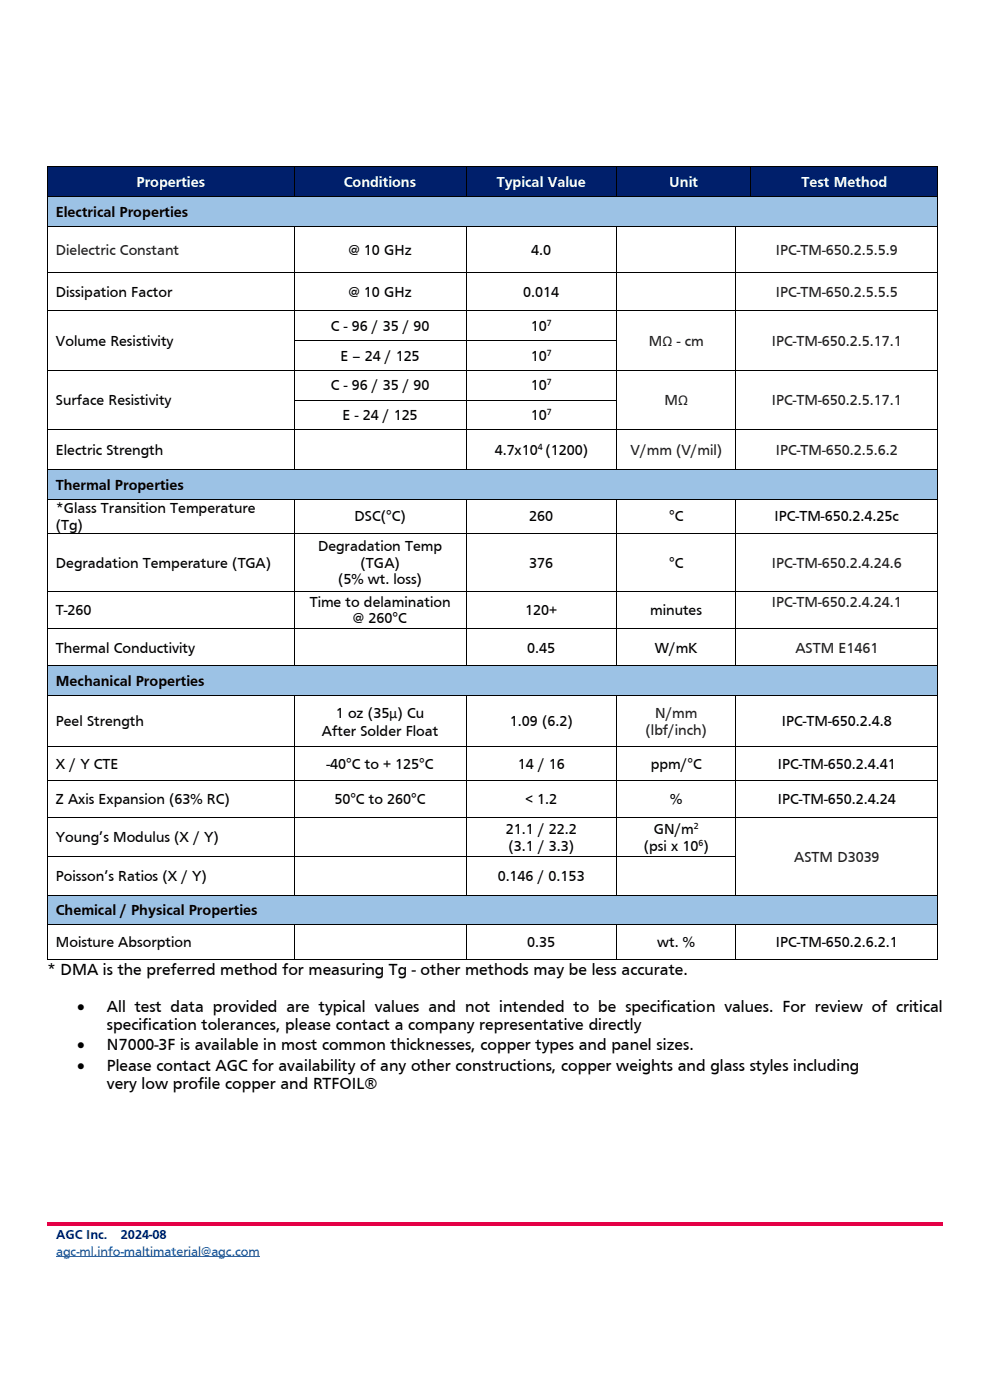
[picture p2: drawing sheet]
<svg xmlns="http://www.w3.org/2000/svg" width="210mm" height="297mm" viewBox="0 0 210 297" stroke-linecap="round" stroke-linejoin="round" font-family="sans-serif">
<defs><g id="words">
<g font-size="3.5">
<text x="10" y="206.8">* DMA is the preferred method for measuring Tg - other methods may be less accurate.</text>
<text x="16.3" y="214.6">•</text>
<text x="22.7" y="214.6">All test data provided are typical values and not intended to be specification values. For review of critical</text>
<text x="22.7" y="218.6">specification tolerances, please contact a company representative directly</text>
<text x="16.3" y="227.2">•</text>
<text x="16.3" y="222.8">•</text>
<text x="22.7" y="227.2">Please contact AGC for availability of any other constructions, copper weights and glass styles including</text>
<text x="22.7" y="222.8">N7000-3F is available in most common thicknesses, copper types and panel sizes.</text>
<text x="22.7" y="231.1">very low profile copper and RTFOIL®</text>
</g>
<g font-size="3.2" fill="#fff">
<text x="29" y="39.6">Properties</text>
<text x="72.9" y="39.6">Conditions</text>
<text x="105.4" y="39.6">Typical Value</text>
<text x="142" y="39.6">Unit</text>
<text x="170.1" y="39.6">Test Method</text>
</g>
<g font-size="3.2">
<text x="11.9" y="45.9">Electrical Properties</text>
<text x="73.9" y="54">@ 10 GHz</text>
<text x="112.7" y="54">4.0</text>
<text x="11.9" y="63">Dissipation Factor</text>
<text x="73.9" y="63">@ 10 GHz</text>
<text x="111" y="63">0.014</text>
<text x="70.2" y="70.2">C - 96 / 35 / 90</text>
<text x="112.6" y="70.2">10</text>
<text x="11.9" y="73.3">Volume Resistivity</text>
<text x="72.2" y="76.5">E – 24 / 125</text>
<text x="112.6" y="76.5">10</text>
<text x="70.2" y="82.8">C - 96 / 35 / 90</text>
<text x="112.6" y="82.8">10</text>
<text x="11.9" y="86">Surface Resistivity</text>
<text x="72.7" y="89.1">E - 24 / 125</text>
<text x="112.6" y="89.1">10</text>
<text x="11.9" y="96.5">Electric Strength</text>
<text x="104.9" y="96.5">4.7x10 (1200)</text>
<text x="11.9" y="103.9">Thermal Properties</text>
<text x="11.9" y="108.9">*Glass Transition Temperature</text>
<text x="11.9" y="112.4">(Tg)</text>
<text x="75.2" y="110.6">DSC(°C)</text>
<text x="112.3" y="110.6">260</text>
<text x="141.9" y="110.6">°C</text>
<text x="164.3" y="110.6">IPC-TM-650.2.4.25c</text>
<text x="67.5" y="116.8">Degradation Temp</text>
<text x="11.9" y="120.4">Degradation Temperature (TGA)</text>
<text x="71.8" y="123.9">(5% wt. loss)</text>
<text x="76.5" y="120.4">(TGA)</text>
<text x="112.3" y="120.4">376</text>
<text x="141.9" y="120.4">°C</text>
<text x="11.9" y="130.5">T-260</text>
<text x="65.7" y="128.7">Time to delamination</text>
<text x="111.4" y="130.5">120+</text>
<text x="137.9" y="130.5">minutes</text>
<text x="74.9" y="132.2">@ 260°C</text>
<text x="11.9" y="138.4">Thermal Conductivity</text>
<text x="111.8" y="138.4">0.45</text>
<text x="138.9" y="138.4">W/mK</text>
<text x="11.9" y="145.5">Mechanical Properties</text>
<text x="11.9" y="154.1">Peel Strength</text>
<text x="71.2" y="152.3">1 oz (35µ) Cu</text>
<text x="108.2" y="154.1">1.09 (6.2)</text>
<text x="165.9" y="154.1">IPC-TM-650.2.4.8</text>
<text x="68.3" y="156">After Solder Float</text>
<text x="11.9" y="163.1">X / Y CTE</text>
<text x="69.3" y="163.1">-40°C to + 125°C</text>
<text x="109.9" y="163.1">14 / 16</text>
<text x="138.1" y="163.1">ppm/°C</text>
<text x="165" y="163.1">IPC-TM-650.2.4.41</text>
<text x="11.9" y="170.6">Z Axis Expansion (63% RC)</text>
<text x="70.9" y="170.6">50°C to 260°C</text>
<text x="111.5" y="170.6">&lt; 1.2</text>
<text x="142.2" y="170.6">%</text>
<text x="165" y="170.6">IPC-TM-650.2.4.24</text>
<text x="11.9" y="178.7">Young’s Modulus (X / Y)</text>
<text x="107.3" y="176.9">21.1 / 22.2</text>
<text x="138.7" y="176.9">GN/m</text>
<text x="107.9" y="180.5">(3.1 / 3.3)</text>
<text x="136.6" y="180.5">(psi x 10 )</text>
<text x="11.9" y="186.9">Poisson’s Ratios (X / Y)</text>
<text x="105.6" y="186.9">0.146 / 0.153</text>
<text x="11.9" y="194.2">Chemical / Physical Properties</text>
<text x="11.9" y="201">Moisture Absorption</text>
<text x="111.8" y="201">0.35</text>
<text x="139.4" y="201">wt. %</text>
<text x="164.6" y="201">IPC-TM-650.2.6.2.1</text>
</g>
<g font-size="3.2" fill="#231f20">
<text x="11.9" y="54">Dielectric Constant</text>
<text x="164.6" y="54">IPC-TM-650.2.5.5.9</text>
<text x="164.6" y="63">IPC-TM-650.2.5.5.5</text>
<text x="137.7" y="73.3">MΩ - cm</text>
<text x="163.7" y="73.3">IPC-TM-650.2.5.17.1</text>
<text x="141" y="86">MΩ</text>
<text x="163.7" y="86">IPC-TM-650.2.5.17.1</text>
<text x="133.8" y="96.5">V/mm (V/mil)</text>
<text x="164.6" y="96.5">IPC-TM-650.2.5.6.2</text>
<text x="163.7" y="120.4">IPC-TM-650.2.4.24.6</text>
<text x="163.7" y="128.7">IPC-TM-650.2.4.24.1</text>
<text x="168.7" y="138.4">ASTM E1461</text>
<text x="137" y="155.9">(lbf/inch)</text>
<text x="139" y="152.3">N/mm</text>
<text x="168.5" y="182.8">ASTM D3039</text>
</g>
<g font-size="2.8" fill="#001f6b">
<text x="11.9" y="262.8">AGC Inc.</text>
<text x="25.6" y="262.8">2024-08</text>
</g>
<text font-size="2.8" fill="#0563c1" x="11.9" y="266.4">agc-ml.info-maltimaterial@agc.com</text>
<g font-size="1.9">
<text x="116" y="69.1">7</text>
<text x="116" y="75.4">7</text>
<text x="116" y="81.7">7</text>
<text x="116" y="88.1">7</text>
<text x="114.1" y="95.4">4</text>
<text x="147.2" y="175.9">2</text>
<text x="148.2" y="179.4">6</text>
</g>
</g></defs>
<g fill="#001f6b">
<path d="M10.2 35.4h52.1v6.2h-52.1z" fill-rule="evenodd"/>
<path d="M11.9 36.7h48.8v3.6h-48.8z" fill-rule="evenodd"/>
<path d="M62.4 35.4h36.4v6.2h-36.4z" fill-rule="evenodd"/>
<path d="M64.1 36.7h33.1v3.6h-33.1z" fill-rule="evenodd"/>
<path d="M98.9 35.4h31.7v6.2h-31.7z" fill-rule="evenodd"/>
<path d="M100.7 36.7h28.3v3.6h-28.3z" fill-rule="evenodd"/>
<path d="M130.7 35.4h28.5v6.2h-28.5z" fill-rule="evenodd"/>
<path d="M132.5 36.7h25.1v3.6h-25.1z" fill-rule="evenodd"/>
<path d="M159.3 35.4h39.5v6.2h-39.5z" fill-rule="evenodd"/>
<path d="M161.1 36.7h36.1v3.6h-36.1z" fill-rule="evenodd"/>
</g>
<path d="M10 35.3h.2v.1h-.2zM62.3 35.3h.2v.1h-.2zM98.8 35.3h.2v.1h-.2zM130.6 35.3h.2v.1h-.2zM159.2 35.3h.2v.1h-.2zM198.8 35.3h.2v.1h-.2z" fill="#000"/>
<path d="M10.1 35.4v6.2M10.2 35.3h52.1M62.4 35.4v6.2M62.5 35.3h36.3M98.9 35.4v6.2M99 35.3h31.6M130.7 35.4v6.2M130.8 35.3h28.4M159.3 35.4v6.2M159.4 35.3h39.4M198.9 35.4v6.2" fill="none" stroke="#000" stroke-width=".21"/>
<g fill="#9cc2e5">
<path d="M10.2 41.8h188.6v6.1h-188.6z" fill-rule="evenodd"/>
<path d="M11.9 43.1h185.3v3.5h-185.3z" fill-rule="evenodd"/>
</g>
<g fill="#000">
<path d="M10 41.6h.2v.1h-.2zM10 47.9h.2v.2h-.2zM10 57.7h.2v.2h-.2zM62.3 41.6h.2v.1h-.2zM62.3 47.9h.2v.2h-.2zM62.3 57.7h.2v.2h-.2zM98.8 41.6h.2v.1h-.2zM98.8 47.9h.2v.2h-.2zM98.8 57.7h.2v.2h-.2zM130.6 41.6h.2v.1h-.2zM130.6 47.9h.2v.2h-.2zM130.6 57.7h.2v.2h-.2z"/>
<path d="M156 47.9h.2v.2h-.2zM156 57.7h.2v.2h-.2zM159.2 41.6h.2v.1h-.2zM198.8 41.6h.2v.1h-.2zM198.8 47.9h.2v.2h-.2zM198.8 57.7h.2v.2h-.2zM10 65.8h.2v.2h-.2zM10 72.1h.2v.2h-.2zM10 78.5h.2v.2h-.2zM62.3 65.8h.2v.2h-.2zM62.3 72.1h.2v.2h-.2zM62.3 78.5h.2v.2h-.2z"/>
<path d="M98.8 65.8h.2v.2h-.2zM98.8 72.1h.2v.2h-.2zM98.8 78.5h.2v.2h-.2zM130.6 65.8h.2v.2h-.2zM130.6 72.1h.2v.2h-.2zM130.6 78.5h.2v.2h-.2zM156 65.8h.2v.2h-.2zM156 72.1h.2v.2h-.2zM156 78.5h.2v.2h-.2zM198.8 65.8h.2v.2h-.2zM198.8 72.1h.2v.2h-.2zM198.8 78.5h.2v.2h-.2z"/>
<path d="M10 84.8h.2v.2h-.2zM10 91.1h.2v.2h-.2zM62.3 84.8h.2v.2h-.2zM62.3 91.1h.2v.2h-.2zM98.8 84.8h.2v.2h-.2zM98.8 91.1h.2v.2h-.2zM130.6 84.8h.2v.2h-.2zM130.6 91.1h.2v.2h-.2zM156 84.8h.2v.2h-.2zM156 91.1h.2v.2h-.2zM198.8 84.8h.2v.2h-.2zM198.8 91.1h.2v.2h-.2z"/>
</g>
<g fill="none" stroke="#000" stroke-width=".21">
<path d="M10.1 41.7v6.2M10.1 48.1v9.6M10.1 57.9v7.9M10.2 41.7h52.1M10.2 48h52.1M10.2 57.8h52.1M62.4 48.1v9.6M62.4 57.9v7.9M62.5 41.7h36.3M62.5 48h36.3M62.5 57.8h36.3M98.9 48.1v9.6"/>
<path d="M98.9 57.9v7.9M99 41.7h31.6M99 48h31.6M99 57.8h31.6M130.7 48.1v9.6M130.7 57.9v7.9M130.8 41.7h28.4M130.8 48h25.2M130.8 57.8h25.2M156.1 48.1v9.6M156.1 57.9v7.9M156.2 48h42.6"/>
<path d="M156.2 57.8h42.6M159.4 41.7h39.4M198.9 41.7v6.2M198.9 48.1v9.6M198.9 57.9v7.9M10.1 66v6.1M10.1 72.3v6.2M10.1 78.7v6.1M10.2 65.9h52.1M10.2 78.6h52.1M62.4 66v6.1M62.4 72.3v6.2"/>
<path d="M62.4 78.7v6.1M62.5 65.9h36.3M62.5 72.2h36.3M62.5 78.6h36.3M98.9 66v6.1M98.9 72.3v6.2M98.9 78.7v6.1M99 65.9h31.6M99 72.2h31.6M99 78.6h31.6M130.7 66v6.1M130.7 72.3v6.2"/>
<path d="M130.7 78.7v6.1M130.8 65.9h25.2M130.8 78.6h25.2M156.1 66v6.1M156.1 72.3v6.2M156.1 78.7v6.1M156.2 65.9h42.6M156.2 78.6h42.6M198.9 66v6.1M198.9 72.3v6.2M198.9 78.7v6.1M10.1 85v6.1"/>
<path d="M10.1 91.3v8.2M10.2 91.2h52.1M62.4 85v6.1M62.4 91.3v8.2M62.5 84.9h36.3M62.5 91.2h36.3M98.9 85v6.1M98.9 91.3v8.2M99 84.9h31.6M99 91.2h31.6M130.7 85v6.1M130.7 91.3v8.2"/>
<path d="M130.8 91.2h25.2M156.1 85v6.1M156.1 91.3v8.2M156.2 91.2h42.6M198.9 85v6.1M198.9 91.3v8.2"/>
</g>
<g fill="#9cc2e5">
<path d="M10.2 99.7h188.6v6.1h-188.6z" fill-rule="evenodd"/>
<path d="M11.9 101h185.3v3.6h-185.3z" fill-rule="evenodd"/>
</g>
<path d="M10 99.5h.2v.2h-.2zM62.3 99.5h.2v.2h-.2zM98.8 99.5h.2v.2h-.2zM130.6 99.5h.2v.2h-.2zM156 99.5h.2v.2h-.2zM198.8 99.5h.2v.2h-.2zM10 105.8h.2v.2h-.2zM62.3 105.8h.2v.2h-.2zM98.8 105.8h.2v.2h-.2zM130.6 105.8h.2v.2h-.2zM156 105.8h.2v.2h-.2zM198.8 105.8h.2v.2h-.2z" fill="#000"/>
<g fill="none" stroke="#000" stroke-width=".21">
<path d="M10.1 99.7v6.1M10.2 99.6h52.1M62.5 99.6h36.3M99 99.6h31.6M130.8 99.6h25.2M156.2 99.6h42.6M198.9 99.7v6.1M10.1 106v7.1M10.2 105.9h52.1M62.4 106v7.1M62.5 105.9h36.3M98.9 106v7.1"/>
<path d="M99 105.9h31.6M130.7 106v7.1M130.8 105.9h25.2M156.1 106v7.1M156.2 105.9h42.6M198.9 106v7.1"/>
</g>
<g fill="#fff">
<path d="M10.2 113.2h52.1v12.1h-52.1z" fill-rule="evenodd"/>
<path d="M11.9 117.5h48.8v3.6h-48.8z" fill-rule="evenodd"/>
</g>
<path d="M10 113.1h.2v.1h-.2zM62.3 113.1h.2v.1h-.2zM98.8 113.1h.2v.1h-.2zM130.6 113.1h.2v.1h-.2zM156 113.1h.2v.1h-.2zM198.8 113.1h.2v.1h-.2z" fill="#000"/>
<path d="M10.1 113.2v12.1M10.2 113.2h52.1M62.4 113.2v12.1M62.5 113.2h36.3M98.9 113.2v12.1M99 113.2h31.6M130.7 113.2v12.1M130.8 113.2h25.2M156.1 113.2v12.1M156.2 113.2h42.6M198.9 113.2v12.1" fill="none" stroke="#000" stroke-width=".21"/>
<g fill="#fff">
<path d="M10.2 125.5h52.1v7.8h-52.1z" fill-rule="evenodd"/>
<path d="M11.9 127.6h48.8v3.5h-48.8z" fill-rule="evenodd"/>
</g>
<path d="M10 125.3h.2v.2h-.2zM62.3 125.3h.2v.2h-.2zM98.8 125.3h.2v.2h-.2zM130.6 125.3h.2v.2h-.2zM156 125.3h.2v.2h-.2zM198.8 125.3h.2v.2h-.2z" fill="#000"/>
<path d="M10.1 125.5v7.8M10.2 125.4h52.1M62.4 125.5v7.8M62.5 125.4h36.3M98.9 125.5v7.8M99 125.4h31.6M130.7 125.5v7.8M130.8 125.4h25.2M156.1 125.5v7.8M156.2 125.4h42.6M198.9 125.5v7.8" fill="none" stroke="#000" stroke-width=".21"/>
<g fill="#fff">
<path d="M10.2 133.4h52.1v7.8h-52.1z" fill-rule="evenodd"/>
<path d="M11.9 135.6h48.8v3.5h-48.8z" fill-rule="evenodd"/>
</g>
<path d="M10 133.3h.2v.1h-.2zM62.3 133.3h.2v.1h-.2zM98.8 133.3h.2v.1h-.2zM130.6 133.3h.2v.1h-.2zM156 133.3h.2v.1h-.2zM198.8 133.3h.2v.1h-.2z" fill="#000"/>
<path d="M10.1 133.4v7.8M10.2 133.3h52.1M62.4 133.4v7.8M62.5 133.3h36.3M98.9 133.4v7.8M99 133.3h31.6M130.7 133.4v7.8M130.8 133.3h25.2M156.1 133.4v7.8M156.2 133.3h42.6M198.9 133.4v7.8" fill="none" stroke="#000" stroke-width=".21"/>
<g fill="#9cc2e5">
<path d="M10.2 141.4h188.6v6.1h-188.6z" fill-rule="evenodd"/>
<path d="M11.9 142.7h185.3v3.5h-185.3z" fill-rule="evenodd"/>
</g>
<g fill="#000">
<path d="M10 141.2h.2v.2h-.2zM10 147.5h.2v.2h-.2zM10 158.3h.2v.2h-.2zM62.3 141.2h.2v.2h-.2zM62.3 147.5h.2v.2h-.2zM62.3 158.3h.2v.2h-.2zM98.8 141.2h.2v.2h-.2zM98.8 147.5h.2v.2h-.2zM98.8 158.3h.2v.2h-.2zM130.6 141.2h.2v.2h-.2zM130.6 147.5h.2v.2h-.2zM130.6 158.3h.2v.2h-.2z"/>
<path d="M156 141.2h.2v.2h-.2zM156 147.5h.2v.2h-.2zM156 158.3h.2v.2h-.2zM198.8 141.2h.2v.2h-.2zM198.8 147.5h.2v.2h-.2zM198.8 158.3h.2v.2h-.2zM10 165.4h.2v.2h-.2zM10 173.4h.2v.2h-.2zM62.3 165.4h.2v.2h-.2zM62.3 173.4h.2v.2h-.2zM98.8 165.4h.2v.2h-.2zM98.8 173.4h.2v.2h-.2z"/>
<path d="M130.6 165.4h.2v.2h-.2zM130.6 173.4h.2v.2h-.2zM156 165.4h.2v.2h-.2zM156 173.4h.2v.2h-.2zM198.8 165.4h.2v.2h-.2zM198.8 173.4h.2v.2h-.2zM10 181.6h.2v.2h-.2zM62.3 181.6h.2v.2h-.2zM98.8 181.6h.2v.2h-.2zM130.6 181.6h.2v.2h-.2zM156 181.6h.2v.2h-.2zM198.8 181.6h.2v.2h-.2z"/>
</g>
<g fill="none" stroke="#000" stroke-width=".21">
<path d="M10.1 141.4v6.1M10.1 147.7v10.6M10.1 158.5v6.9M10.2 141.3h52.1M10.2 147.6h52.1M10.2 158.4h52.1M62.4 147.7v10.6M62.4 158.5v6.9M62.5 141.3h36.3M62.5 147.6h36.3M62.5 158.4h36.3M98.9 147.7v10.6"/>
<path d="M98.9 158.5v6.9M99 141.3h31.6M99 147.6h31.6M99 158.4h31.6M130.7 147.7v10.6M130.7 158.5v6.9M130.8 141.3h25.2M130.8 147.6h25.2M130.8 158.4h25.2M156.1 147.7v10.6M156.1 158.5v6.9M156.2 141.3h42.6"/>
<path d="M156.2 147.6h42.6M156.2 158.4h42.6M198.9 141.4v6.1M198.9 147.7v10.6M198.9 158.5v6.9M10.1 165.6v7.8M10.1 173.6v8M10.2 165.5h52.1M10.2 173.5h52.1M62.4 165.6v7.8M62.4 173.6v8M62.5 165.5h36.3"/>
<path d="M62.5 173.5h36.3M98.9 165.6v7.8M98.9 173.6v8M99 165.5h31.6M99 173.5h31.6M130.7 165.6v7.8M130.7 173.6v8M130.8 165.5h25.2M130.8 173.5h25.2M156.1 165.6v7.8M156.1 173.6v8M156.2 165.5h42.6"/>
<path d="M156.2 173.5h42.6M198.9 165.6v7.8M198.9 173.6v8M10.1 181.8v8M10.2 181.7h52.1M62.4 181.8v8M62.5 181.7h36.3M98.9 181.8v8M99 181.7h31.6M130.7 181.8v8M130.8 181.7h25.2M156.1 181.8v8"/>
<path d="M198.9 181.8v8"/>
</g>
<g fill="#9cc2e5">
<path d="M10.2 190h188.6v6.1h-188.6z" fill-rule="evenodd"/>
<path d="M11.9 191.3h185.3v3.6h-185.3z" fill-rule="evenodd"/>
</g>
<g fill="#000">
<path d="M10 189.8h.2v.2h-.2zM10 196.1h.2v.2h-.2zM62.3 189.8h.2v.2h-.2zM62.3 196.1h.2v.2h-.2zM98.8 189.8h.2v.2h-.2zM98.8 196.1h.2v.2h-.2zM130.6 189.8h.2v.2h-.2zM130.6 196.1h.2v.2h-.2zM156 189.8h.2v.2h-.2zM156 196.1h.2v.2h-.2zM198.8 189.8h.2v.2h-.2zM198.8 196.1h.2v.2h-.2z"/>
<path d="M10 203.5h.2v.1h-.2zM62.3 203.5h.2v.1h-.2zM98.8 203.5h.2v.1h-.2zM130.6 203.5h.2v.1h-.2zM156 203.5h.2v.1h-.2zM198.8 203.5h.2v.1h-.2z"/>
</g>
<g fill="none" stroke="#000" stroke-width=".21">
<path d="M10.1 190v6.1M10.1 196.3v7.2M10.2 189.9h52.1M10.2 196.2h52.1M62.4 196.3v7.2M62.5 189.9h36.3M62.5 196.2h36.3M98.9 196.3v7.2M99 189.9h31.6M99 196.2h31.6M130.7 196.3v7.2M130.8 189.9h25.2"/>
<path d="M130.8 196.2h25.2M156.1 196.3v7.2M156.2 189.9h42.6M156.2 196.2h42.6M198.9 190v6.1M198.9 196.3v7.2M10.2 203.5h52.1M62.5 203.5h36.3M99 203.5h31.6M130.8 203.5h25.2M156.2 203.5h42.6"/>
</g>
<path d="M11.9 266.6h43.2" fill="none" stroke="#0563c1" stroke-width=".21"/>
<path d="M10 259.4h190v.7h-190z" fill-rule="evenodd" fill="#e40046"/>
<use href="#words"/>
</svg>
